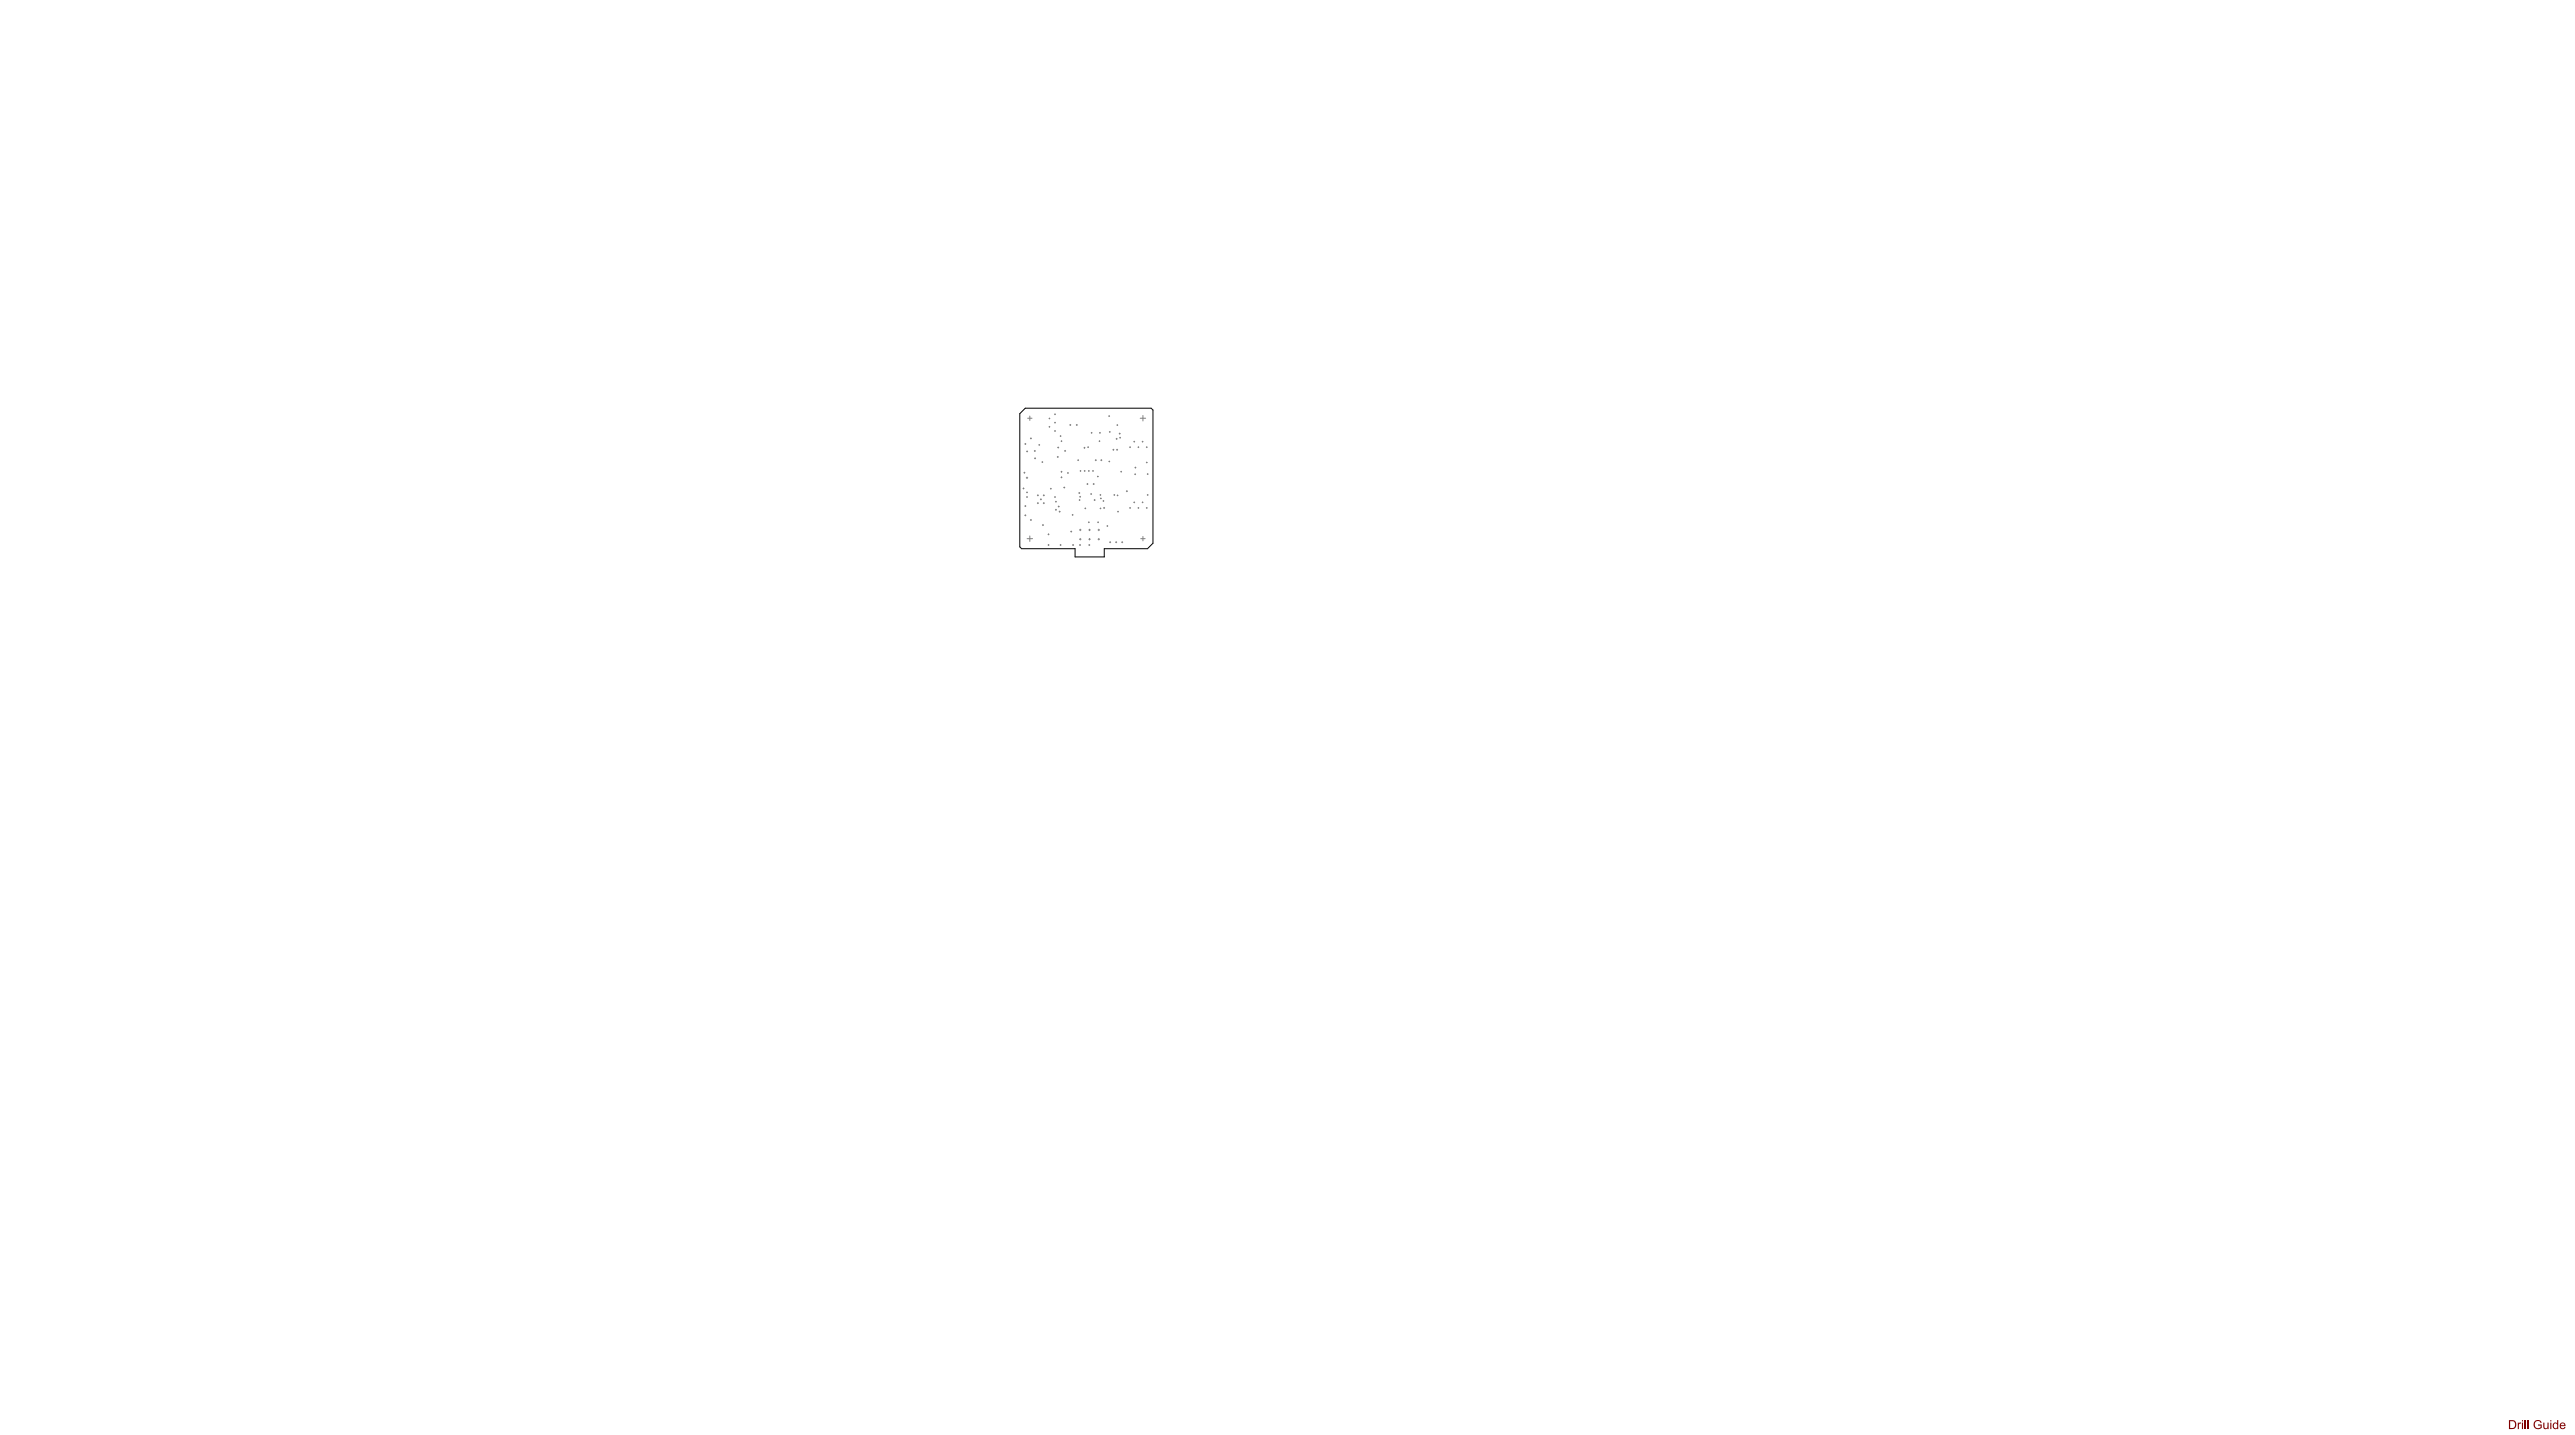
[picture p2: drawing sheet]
<svg xmlns="http://www.w3.org/2000/svg" width="2348mm" height="1308mm" viewBox="0 0 2348 1308" stroke-linecap="round" stroke-linejoin="round" font-family="sans-serif">
<path d="M930 377l5-5h115l1 2v121l-5 5h-39v8h-27v-8h-48l-2-1z" fill="none" stroke="#000" stroke-width=".91"/>
<g fill="#800000">
<path d="M2296 1297h1v1l1-1h1v1h-1h-1v5h-1z"/>
<path d="M2302 1295h1v8h-1z"/>
<path d="M2305 1295h1v8h-1z"/>
<path d="M2312 1295l2-1 3 1 1 2h-1l-2-2-3 1-1 3 1 2 3 1 2-1v-1h-3v-1h4v3l-3 1-4-1-1-3z"/>
<path d="M2319 1297h1v4l1 1 2-1v-4h1v6h-1v-1l-1 1-2-1z"/>
<path d="M2288 1295h4l2 1 1 3-2 3-5 1zM2289 1296v6l3-1 1-2v-2l-1-1z"/>
<path d="M2300 1295h1v1h-1zM2300 1297h1v6h-1z"/>
<path d="M2326 1295h1v1h-1zM2326 1297h1v6h-1z"/>
<path d="M2329 1297h1h2v-2h1v8h-1v-1l-2 1-2-1v-3zM2329 1298v3l2 1 1-2v-2l-1-1z"/>
<path d="M2335 1297h2l2 1v2h-4l1 2h2v-1h1l-1 1-2 1-1-1-1-3zM2336 1298l-1 1h3v-1z"/>
</g>
<g fill="none" stroke="#808080" stroke-width=".91">
<path d="M939 379v4M962 378h.1M962 377v1M1011 379h1M1011 379v1M1042 379v5M937 381h4M940 400h1M940 399v1M957 389h.1M957 381h.1M957 381v1"/>
<path d="M962 385h.1M962 393h.1M962 385v1M962 392v1M967 398h1M967 397v1M975 387h1M976 387v1M981 387h1M982 387v1M995 395h1M995 394v1"/>
<path d="M1003 395h.1M1003 394v1M1012 394h.1M1012 393v1M1018 400v1M1018 388h1M1019 387v1M1021 395h1M1021 399h1M1021 395v1M1021 399h.1M1040 381h5"/>
<path d="M934 405h2M935 404v1M936 412h1M937 411v1M943 411h1M943 418h1M944 411v1M944 417v1M947 406h1M948 405v1M964 417h1M964 408h1"/>
<path d="M965 416v1M965 407v1M968 402h.1M968 402v1M971 411h1M971 411v1M983 419h1M983 419v1M988 408h1M989 408v1M992 408h1M992 407v1"/>
<path d="M999 419h1M999 419v1M1002 402h1M1003 402v1M1004 419h1M1004 419v1M1015 410h1M1015 409v1M1018 400h1M1018 410h1M1019 409v1M1030 408h1"/>
<path d="M1030 407v1M1034 403h1M1034 402v1M1038 408h1M1038 407v1M1041 403h1M1042 402v1M1045 408h1M1046 407v1M934 431h1M934 430v1M936 436h1"/>
<path d="M936 435v1M950 421h1M951 421v1M967 435h1M967 430h1M968 430v1M968 435v1M973 431h1M974 431v1M985 429h1M985 429v1M989 429h1"/>
<path d="M989 429v1M992 429h1M993 429v1M996 429h1M997 429v1M1001 434h1M1001 434v1M1011 421h1M1012 420v1M1022 430h1M1022 430h.1M1035 432h1"/>
<path d="M1035 426h1M1035 432v1M1035 426v1M1045 422h1M1046 421v1M1046 432h1M1047 432v1M933 445h1M933 445v1M936 453h1M936 449h1M937 448v1"/>
<path d="M937 453v1M946 459h1M946 452h1M946 451v1M946 458v1M949 455h1M949 455v1M951 459h1M951 452h1M952 451v1M952 458v1M958 445h1"/>
<path d="M958 445v1M962 453h.1M962 453v1M962 457h1M963 457v1M970 444h1M970 444v1M984 449h1M984 456h1M984 449v1M984 455v1M985 453h.1"/>
<path d="M985 452v1M991 441h1M992 441v1M995 450h.1M995 450v1M997 441h1M997 441v1M998 456h1M998 455v1M1003 451h1M1003 451v1M1003 454h1"/>
<path d="M1004 454v1M1006 457h1M1006 456v1M1016 451h1M1016 451v1M1019 452h1M1019 451v1M1027 448h1M1028 447v1M1034 458h1M1034 458h.1M1041 458h1"/>
<path d="M1042 458h.1M1046 451h1M1047 451v1M934 461h2M934 470h2M935 461v1M935 469v1M940 474h1M940 473v2M951 479h1M951 478v1M962 465h1"/>
<path d="M963 464v1M965 462h1M965 461v1M966 466h1M966 466v1M978 469h1M978 469v1M989 463h1M990 463v1M992 476h1M993 476v1M1001 476h1"/>
<path d="M1001 476v1M1003 463h1M1004 463v1M1006 463h1M1007 463v1M1009 479h1M1010 479v1M1019 466h1M1020 466v1M1030 463h1M1030 463h.1M1038 463h1"/>
<path d="M1038 463h.1M1045 463h1M1046 463h.1M937 491h5M939 489v5M956 487h1M956 497h1M956 487v1M956 496v1M967 497h1M967 496v1M976 485h1"/>
<path d="M977 484v1M978 497h1M979 496v1M984 497h1M984 492h2M984 483h2M985 496v1M985 482v2M985 491v1M993 497h1M993 492h1M993 483h1"/>
<path d="M993 496v1M994 482v2M994 491v1M1001 492h2M1001 483h2M1002 482v2M1002 491v1M1012 494h1M1012 494v1M1017 494h1M1018 494v1M1023 494h1"/>
<path d="M1023 494v1M1040 491h4M1042 489v4"/>
</g>
</svg>
